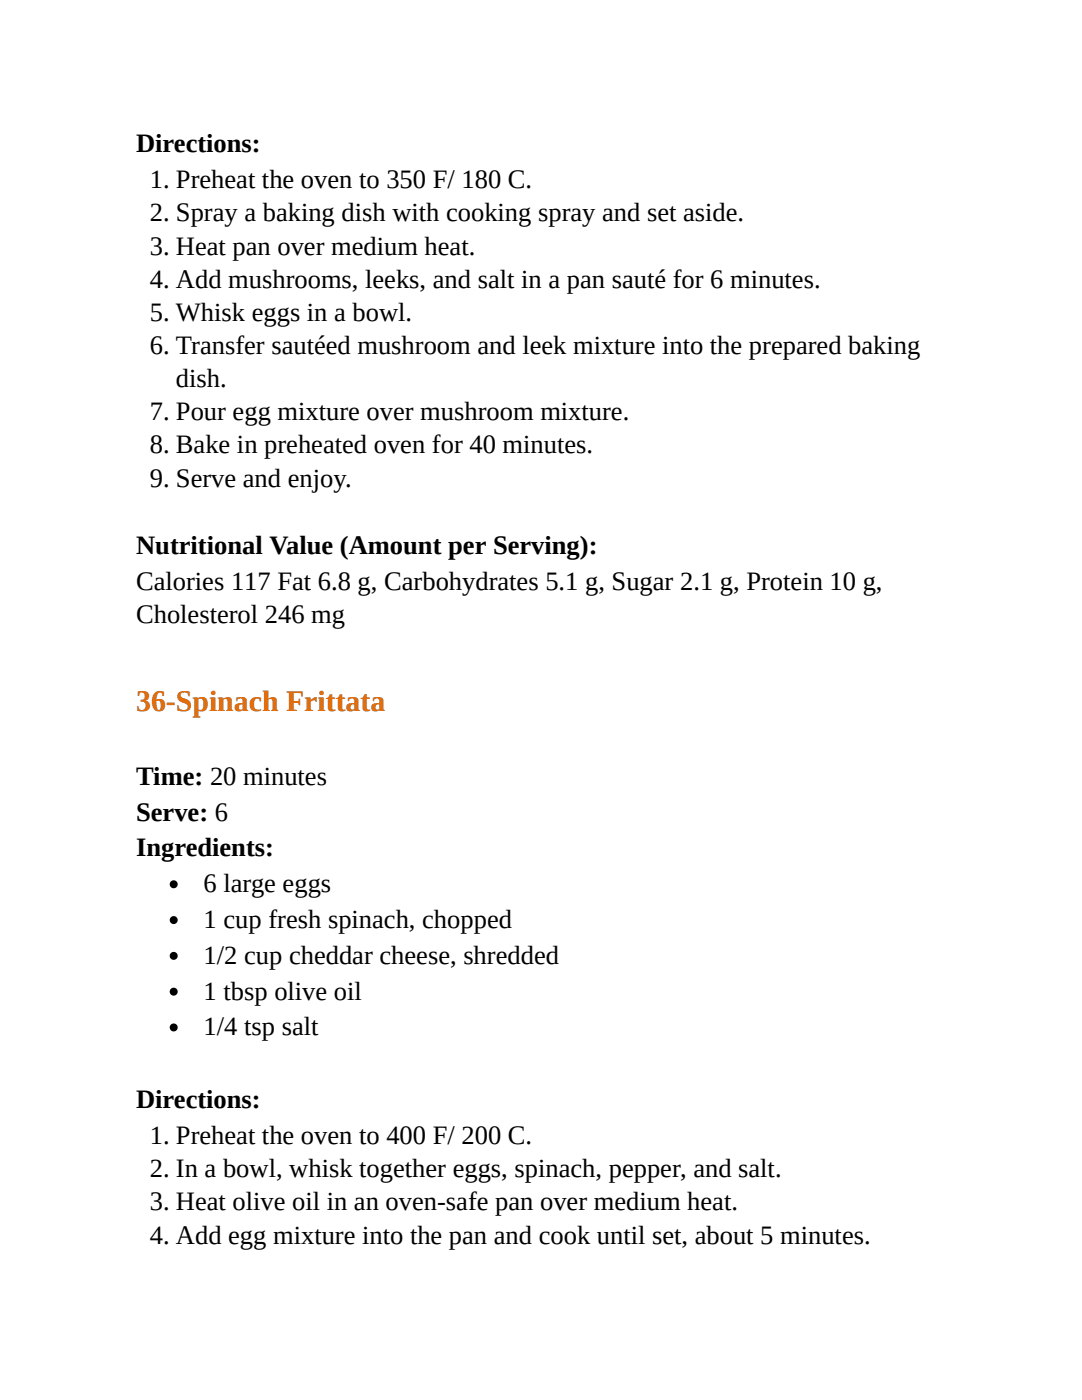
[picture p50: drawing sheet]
<svg xmlns="http://www.w3.org/2000/svg" width="216mm" height="279mm" viewBox="0 0 216 279" stroke-linecap="round" stroke-linejoin="round" font-family="sans-serif">
<defs><g id="words">
<text font-size="6" fill="#e36c0a" x="27.2" y="141.8">36-Spinach Frittata</text>
<g font-size="5.3">
<text x="27.2" y="30.4">Directions:</text>
<text x="29.9" y="37.6">1. Preheat the oven to 350 F/ 180 C.</text>
<text x="29.9" y="44.2">2. Spray a baking dish with cooking spray and set aside.</text>
<text x="29.9" y="50.8">3. Heat pan over medium heat.</text>
<text x="29.9" y="57.4">4. Add mushrooms, leeks, and salt in a pan sauté for 6 minutes.</text>
<text x="29.9" y="64">5. Whisk eggs in a bowl.</text>
<text x="29.9" y="70.6">6. Transfer sautéed mushroom and leek mixture into the prepared baking</text>
<text x="35.1" y="77.3">dish.</text>
<text x="29.9" y="83.9">7. Pour egg mixture over mushroom mixture.</text>
<text x="29.9" y="90.5">8. Bake in preheated oven for 40 minutes.</text>
<text x="29.9" y="97.1">9. Serve and enjoy.</text>
<text x="27.2" y="110.6">Nutritional Value (Amount per Serving):</text>
<text x="27.2" y="117.7">Calories 117 Fat 6.8 g, Carbohydrates 5.1 g, Sugar 2.1 g, Protein 10 g,</text>
<text x="27.2" y="124.4">Cholesterol 246 mg</text>
<text x="27.2" y="156.6">Time: 20 minutes</text>
<text x="27.2" y="163.8">Serve: 6</text>
<text x="27.2" y="170.9">Ingredients:</text>
<text x="40.6" y="178.1">6 large eggs</text>
<text x="40.6" y="185.2">1 cup fresh spinach, chopped</text>
<text x="40.6" y="192.4">1/2 cup cheddar cheese, shredded</text>
<text x="40.6" y="199.5">1 tbsp olive oil</text>
<text x="40.6" y="206.6">1/4 tsp salt</text>
<text x="27.2" y="221.2">Directions:</text>
<text x="29.9" y="228.3">1. Preheat the oven to 400 F/ 200 C.</text>
<text x="29.9" y="235">2. In a bowl, whisk together eggs, spinach, pepper, and salt.</text>
<text x="29.9" y="241.6">3. Heat olive oil in an oven-safe pan over medium heat.</text>
<text x="29.9" y="248.2">4. Add egg mixture into the pan and cook until set, about 5 minutes.</text>
</g>
</g></defs>
<g fill="#000">
<circle cx="34.7" cy="176.5" r=".79"/>
<circle cx="34.7" cy="197.9" r=".79"/>
<circle cx="34.7" cy="190.8" r=".79"/>
<circle cx="34.7" cy="183.6" r=".79"/>
<circle cx="34.7" cy="205.1" r=".79"/>
</g>
<use href="#words"/>
</svg>
